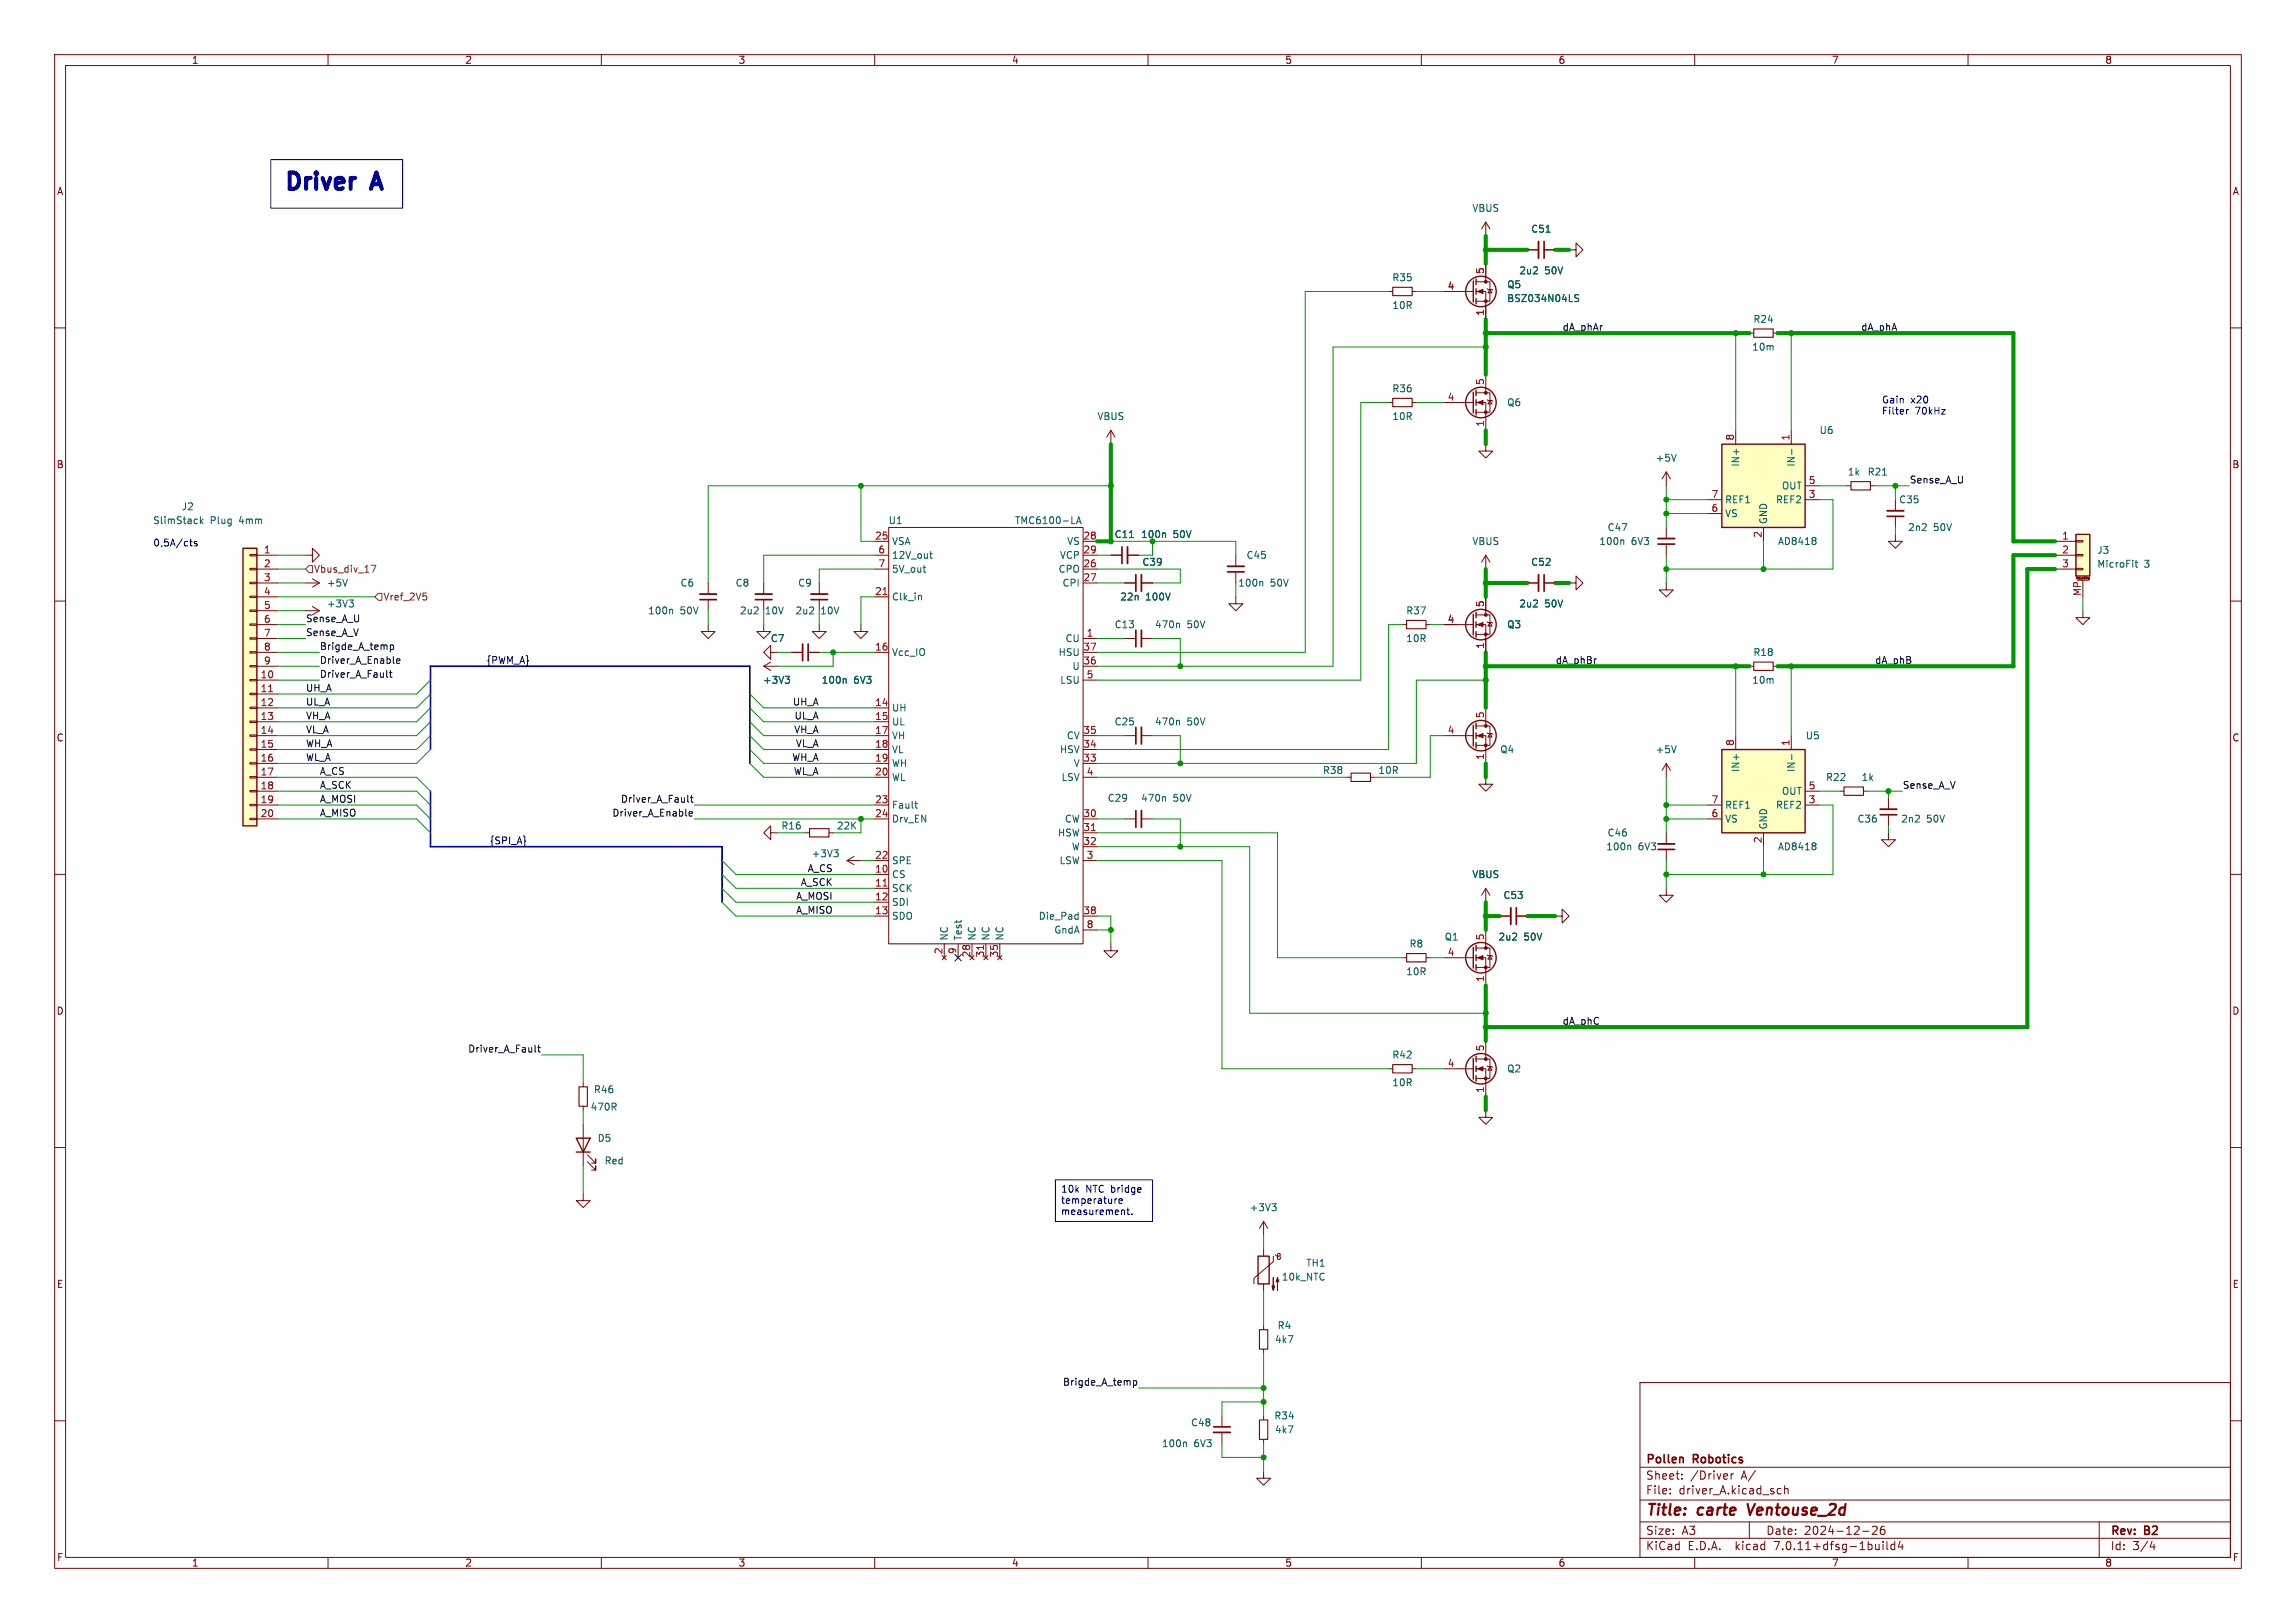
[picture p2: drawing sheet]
<svg xmlns="http://www.w3.org/2000/svg" width="420mm" height="297mm" viewBox="0 0 420 297" stroke-linecap="round" stroke-linejoin="round" font-family="sans-serif">
<defs><g id="words">
<g font-size="4.2" fill="#0000c2">
<text x="51.8" y="36.7">Driver</text>
<text x="68.7" y="36.7">A</text>
</g>
<g font-size="2.8" fill="#840000">
<text x="301" y="277.9">Title:</text>
<text x="310.6" y="277.9">carte</text>
<text x="320.6" y="277.9">Ventouse_2d</text>
</g>
<g font-size="2.1" fill="#840000">
<text x="301" y="268.2">Pollen</text>
<text x="309.8" y="268.2">Robotics</text>
<text x="301" y="273.7">File:</text>
<text x="301" y="271">Sheet:</text>
<text x="307.1" y="273.7">driver_A.kicad_sch</text>
<text x="309.2" y="271">/Driver</text>
<text x="318.6" y="271">A/</text>
<text x="301" y="281.1">Size:</text>
<text x="307.6" y="281.1">A3</text>
<text x="323" y="281.1">Date:</text>
<text x="330" y="281.1">2024-12-26</text>
<text x="386" y="281.3">Rev:</text>
<text x="392.4" y="281.3">B2</text>
<text x="301" y="283.9">KiCad</text>
<text x="308.7" y="283.9">E.D.A.</text>
<text x="317.6" y="283.9">kicad</text>
<text x="324.8" y="283.9">7.0.11+dfsg-1build4</text>
<text x="386" y="283.9">Id:</text>
<text x="390.1" y="283.9">3/4</text>
</g>
<g font-size="1.8" fill="#840000">
<text x="35" y="11.9">1</text>
<text x="85" y="11.9">2</text>
<text x="135" y="11.9">3</text>
<text x="185" y="11.9">4</text>
<text x="235" y="11.9">5</text>
<text x="285" y="11.9">6</text>
<text x="335" y="11.9">7</text>
<text x="385" y="11.9">8</text>
<text x="10.3" y="35.9">A</text>
<text x="408.3" y="35.9">A</text>
<text x="10.3" y="85.9">B</text>
<text x="408.2" y="85.9">B</text>
<text x="10.3" y="135.9">C</text>
<text x="408.2" y="135.9">C</text>
<text x="10.3" y="185.9">D</text>
<text x="408.2" y="185.9">D</text>
<text x="10.3" y="235.9">E</text>
<text x="408.3" y="235.9">E</text>
<text x="10.3" y="285.9">F</text>
<text x="35" y="286.9">1</text>
<text x="85" y="286.9">2</text>
<text x="135" y="286.9">3</text>
<text x="185" y="286.9">4</text>
<text x="235" y="286.9">5</text>
<text x="285" y="286.9">6</text>
<text x="335" y="286.9">7</text>
<text x="385" y="286.9">8</text>
<text x="408.3" y="285.9">F</text>
</g>
<g font-size="1.8" fill="#006464">
<text x="269.2" y="39">VBUS</text>
<text x="280" y="42.8">C51</text>
<text x="254.6" y="51.7">R35</text>
<text x="275.6" y="52.9">Q5</text>
<text x="277.8" y="50.4">2u2</text>
<text x="282.6" y="50.4">50V</text>
<text x="254.6" y="56.7">10R</text>
<text x="275.6" y="55.5">BSZ034N04LS</text>
<text x="320.6" y="59.3">R24</text>
<text x="320.4" y="64.4">10m</text>
<text x="254.6" y="72">R36</text>
<text x="200.6" y="77.1">VBUS</text>
<text x="254.6" y="77.1">10R</text>
<text x="275.6" y="74.5">Q6</text>
<text x="332.8" y="79.6">U6</text>
<text x="302.8" y="84.7">+5V</text>
<text x="318.4" y="85.5" transform="rotate(-90 318.4 85.5)">IN+</text>
<text x="325.9" y="89.8">OUT</text>
<text x="328.5" y="85.5" transform="rotate(-90 328.5 85.5)">IN-</text>
<text x="337.9" y="87.2">1k</text>
<text x="341.5" y="87.2">R21</text>
<text x="33.2" y="93.6">J2</text>
<text x="315.5" y="94.8">VS</text>
<text x="315.5" y="92.3">REF1</text>
<text x="324.8" y="92.3">REF2</text>
<text x="347.3" y="92.3">C35</text>
<text x="27.9" y="96.1">SlimStack</text>
<text x="38.5" y="96.1">Plug</text>
<text x="43.9" y="96.1">4mm</text>
<text x="162.5" y="96.1">U1</text>
<text x="163.1" y="99.9">VSA</text>
<text x="185.6" y="96.1">TMC6100-LA</text>
<text x="195.1" y="99.9">VS</text>
<text x="203.8" y="98.7">C11</text>
<text x="208.6" y="98.7">100n</text>
<text x="214.6" y="98.7">50V</text>
<text x="269.2" y="99.9">VBUS</text>
<text x="292.5" y="99.9">100n</text>
<text x="294" y="97.4">C47</text>
<text x="298.4" y="99.9">6V3</text>
<text x="323.4" y="96" transform="rotate(-90 323.4 96)">GND</text>
<text x="325.1" y="99.9">AD8418</text>
<text x="348.9" y="97.4">2n2</text>
<text x="353.7" y="97.4">50V</text>
<text x="383.6" y="101.5">J3</text>
<text x="59.7" y="107.5">+5V</text>
<text x="124.4" y="107.5">C6</text>
<text x="134.5" y="107.5">C8</text>
<text x="145.9" y="107.5">C9</text>
<text x="163.1" y="102.5">12V_out</text>
<text x="163.1" y="105">5V_out</text>
<text x="193.5" y="105">CPO</text>
<text x="193.8" y="102.5">VCP</text>
<text x="194.3" y="107.5">CPI</text>
<text x="208.9" y="103.7">C39</text>
<text x="226.4" y="107.5">100n</text>
<text x="227.9" y="102.5">C45</text>
<text x="232.4" y="107.5">50V</text>
<text x="280" y="103.7">C52</text>
<text x="383.6" y="104.1">MicroFit</text>
<text x="392.2" y="104.1">3</text>
<text x="59.7" y="111.4">+3V3</text>
<text x="118.5" y="112.6">100n</text>
<text x="124.4" y="112.6">50V</text>
<text x="135.3" y="112.6">2u2</text>
<text x="140" y="112.6">10V</text>
<text x="145.4" y="112.6">2u2</text>
<text x="150.2" y="112.6">10V</text>
<text x="163.1" y="110.1">Clk_in</text>
<text x="204.8" y="110.1">22n</text>
<text x="209.6" y="110.1">100V</text>
<text x="257.1" y="112.6">R37</text>
<text x="277.8" y="111.4">2u2</text>
<text x="282.6" y="111.4">50V</text>
<text x="140.9" y="117.7">C7</text>
<text x="194.8" y="117.7">CU</text>
<text x="203.8" y="115.2">C13</text>
<text x="211.2" y="115.2">470n</text>
<text x="217.1" y="115.2">50V</text>
<text x="257.1" y="117.7">10R</text>
<text x="275.6" y="115.2">Q3</text>
<text x="139.5" y="125.3">+3V3</text>
<text x="150.2" y="125.3">100n</text>
<text x="156.2" y="125.3">6V3</text>
<text x="163.1" y="120.2">Vcc_IO</text>
<text x="193.5" y="120.2">HSU</text>
<text x="193.8" y="125.3">LSU</text>
<text x="196.1" y="122.8">U</text>
<text x="320.4" y="125.3">10m</text>
<text x="320.6" y="120.2">R18</text>
<text x="163.1" y="130.4">UH</text>
<text x="163.1" y="132.9">UL</text>
<text x="163.1" y="135.5">VH</text>
<text x="195.1" y="135.5">CV</text>
<text x="203.8" y="132.9">C25</text>
<text x="211.2" y="132.9">470n</text>
<text x="217.1" y="132.9">50V</text>
<text x="330.2" y="135.5">U5</text>
<text x="163.1" y="138">VL</text>
<text x="163.1" y="140.6">WH</text>
<text x="163.1" y="143.1">WL</text>
<text x="193.8" y="138">HSV</text>
<text x="194.1" y="143.1">LSV</text>
<text x="196.3" y="140.6">V</text>
<text x="241.9" y="141.8">R38</text>
<text x="252.1" y="141.8">10R</text>
<text x="274.3" y="138">Q4</text>
<text x="302.8" y="138">+5V</text>
<text x="318.4" y="141.4" transform="rotate(-90 318.4 141.4)">IN+</text>
<text x="328.5" y="141.4" transform="rotate(-90 328.5 141.4)">IN-</text>
<text x="333.9" y="143.1">R22</text>
<text x="340.4" y="143.1">1k</text>
<text x="163.1" y="148.2">Fault</text>
<text x="202.5" y="146.9">C29</text>
<text x="208.6" y="146.9">470n</text>
<text x="214.6" y="146.9">50V</text>
<text x="315.5" y="148.2">REF1</text>
<text x="324.8" y="148.2">REF2</text>
<text x="325.9" y="145.6">OUT</text>
<text x="142.8" y="152">R16</text>
<text x="153" y="152">22K</text>
<text x="163.1" y="150.7">Drv_EN</text>
<text x="193.4" y="153.3">HSW</text>
<text x="194.7" y="150.7">CW</text>
<text x="196" y="155.8">W</text>
<text x="293.7" y="155.8">100n</text>
<text x="294" y="153.3">C46</text>
<text x="299.7" y="155.8">6V3</text>
<text x="315.5" y="150.7">VS</text>
<text x="323.4" y="151.9" transform="rotate(-90 323.4 151.9)">GND</text>
<text x="325.1" y="155.8">AD8418</text>
<text x="339.7" y="150.7">C36</text>
<text x="347.7" y="150.7">2n2</text>
<text x="352.4" y="150.7">50V</text>
<text x="148.4" y="157.1">+3V3</text>
<text x="163.1" y="160.9">CS</text>
<text x="163.1" y="158.3">SPE</text>
<text x="193.7" y="158.3">LSW</text>
<text x="269.2" y="160.9">VBUS</text>
<text x="163.1" y="163.4">SCK</text>
<text x="163.1" y="166">SDI</text>
<text x="274.9" y="164.7">C53</text>
<text x="163.1" y="168.5">SDO</text>
<text x="173.6" y="172.2" transform="rotate(-90 173.6 172.2)">NC</text>
<text x="176.1" y="172.2" transform="rotate(-90 176.1 172.2)">Test</text>
<text x="178.7" y="172.2" transform="rotate(-90 178.7 172.2)">NC</text>
<text x="181.2" y="172.2" transform="rotate(-90 181.2 172.2)">NC</text>
<text x="183.7" y="172.2" transform="rotate(-90 183.7 172.2)">NC</text>
<text x="189.9" y="168.5">Die_Pad</text>
<text x="192.8" y="171">GndA</text>
<text x="257.7" y="173.6">R8</text>
<text x="264.2" y="172.3">Q1</text>
<text x="274" y="172.3">2u2</text>
<text x="278.7" y="172.3">50V</text>
<text x="257.1" y="178.7">10R</text>
<text x="254.6" y="193.9">R42</text>
<text x="275.6" y="196.4">Q2</text>
<text x="107.9" y="203.4">470R</text>
<text x="108.5" y="200.3">R46</text>
<text x="254.6" y="199">10R</text>
<text x="109.2" y="209.1">D5</text>
<text x="110.5" y="213.3">Red</text>
<text x="228.5" y="221.8">+3V3</text>
<text x="238.8" y="232">TH1</text>
<text x="234.4" y="234.5">10k_NTC</text>
<text x="233.1" y="246">4k7</text>
<text x="233.6" y="243.4">R4</text>
<text x="217.8" y="261.2">C48</text>
<text x="233" y="259.9">R34</text>
<text x="233.1" y="262.5">4k7</text>
<text x="212.4" y="265">100n</text>
<text x="218.4" y="265">6V3</text>
</g>
<g font-size="1.8" fill="#a90000">
<text x="264.7" y="53.1">4</text>
<text x="271.5" y="50.2" transform="rotate(-90 271.5 50.2)">5</text>
<text x="271.5" y="57.9" transform="rotate(-90 271.5 57.9)">1</text>
<text x="271.5" y="70.6" transform="rotate(-90 271.5 70.6)">5</text>
<text x="264.7" y="73.4">4</text>
<text x="271.5" y="78.2" transform="rotate(-90 271.5 78.2)">1</text>
<text x="317.2" y="80.7" transform="rotate(-90 317.2 80.7)">8</text>
<text x="327.4" y="80.7" transform="rotate(-90 327.4 80.7)">1</text>
<text x="330.8" y="88.6">5</text>
<text x="313" y="93.7">6</text>
<text x="313" y="91.2">7</text>
<text x="330.8" y="91.2">3</text>
<text x="48.2" y="101.3">1</text>
<text x="160" y="98.8">25</text>
<text x="160.6" y="101.3">6</text>
<text x="198.1" y="98.8">28</text>
<text x="198.1" y="101.3">29</text>
<text x="322.3" y="98.5" transform="rotate(-90 322.3 98.5)">2</text>
<text x="377.1" y="98.8">1</text>
<text x="377.1" y="101.3">2</text>
<text x="48.2" y="103.9">2</text>
<text x="48.2" y="106.4">3</text>
<text x="160.6" y="103.9">7</text>
<text x="198.1" y="103.9">26</text>
<text x="198.1" y="106.4">27</text>
<text x="377.1" y="103.9">3</text>
<text x="48.2" y="109">4</text>
<text x="48.2" y="111.5">5</text>
<text x="160" y="109">21</text>
<text x="271.5" y="111.2" transform="rotate(-90 271.5 111.2)">5</text>
<text x="380.7" y="109.2" transform="rotate(-90 380.7 109.2)">MP</text>
<text x="48.2" y="114">6</text>
<text x="48.2" y="116.6">7</text>
<text x="48.2" y="119.1">8</text>
<text x="160" y="119.1">16</text>
<text x="198.1" y="119.1">37</text>
<text x="198.7" y="116.6">1</text>
<text x="264.7" y="114">4</text>
<text x="271.5" y="118.8" transform="rotate(-90 271.5 118.8)">1</text>
<text x="47.6" y="124.2">10</text>
<text x="48.2" y="121.7">9</text>
<text x="198.1" y="121.7">36</text>
<text x="198.7" y="124.2">5</text>
<text x="47.6" y="126.7">11</text>
<text x="47.6" y="129.3">12</text>
<text x="47.6" y="131.8">13</text>
<text x="160" y="129.3">14</text>
<text x="160" y="131.8">15</text>
<text x="271.5" y="131.5" transform="rotate(-90 271.5 131.5)">5</text>
<text x="47.6" y="134.4">14</text>
<text x="47.6" y="136.9">15</text>
<text x="160" y="134.4">17</text>
<text x="160" y="136.9">18</text>
<text x="198.1" y="136.9">34</text>
<text x="198.1" y="134.4">35</text>
<text x="264.7" y="134.4">4</text>
<text x="317.2" y="136.6" transform="rotate(-90 317.2 136.6)">8</text>
<text x="327.4" y="136.6" transform="rotate(-90 327.4 136.6)">1</text>
<text x="47.6" y="139.4">16</text>
<text x="47.6" y="142">17</text>
<text x="160" y="139.4">19</text>
<text x="160" y="142">20</text>
<text x="198.1" y="139.4">33</text>
<text x="198.7" y="142">4</text>
<text x="271.5" y="139.1" transform="rotate(-90 271.5 139.1)">1</text>
<text x="47.6" y="144.5">18</text>
<text x="47.6" y="147.1">19</text>
<text x="47.6" y="149.6">20</text>
<text x="160" y="147.1">23</text>
<text x="160" y="149.6">24</text>
<text x="198.1" y="149.6">30</text>
<text x="313" y="149.6">6</text>
<text x="313" y="147.1">7</text>
<text x="330.8" y="147.1">3</text>
<text x="330.8" y="144.5">5</text>
<text x="198.1" y="152.1">31</text>
<text x="198.1" y="154.7">32</text>
<text x="322.3" y="154.4" transform="rotate(-90 322.3 154.4)">2</text>
<text x="160" y="159.8">10</text>
<text x="160" y="157.2">22</text>
<text x="198.7" y="157.2">3</text>
<text x="160" y="162.3">11</text>
<text x="160" y="164.8">12</text>
<text x="160" y="167.4">13</text>
<text x="198.1" y="167.4">38</text>
<text x="198.7" y="169.9">8</text>
<text x="271.5" y="172.2" transform="rotate(-90 271.5 172.2)">5</text>
<text x="172.5" y="174.7" transform="rotate(-90 172.5 174.7)">2</text>
<text x="175" y="174.7" transform="rotate(-90 175 174.7)">9</text>
<text x="177.5" y="175.3" transform="rotate(-90 177.5 175.3)">28</text>
<text x="180.1" y="175.3" transform="rotate(-90 180.1 175.3)">31</text>
<text x="182.6" y="175.3" transform="rotate(-90 182.6 175.3)">35</text>
<text x="264.7" y="175">4</text>
<text x="271.5" y="179.8" transform="rotate(-90 271.5 179.8)">1</text>
<text x="264.7" y="195.3">4</text>
<text x="271.5" y="192.5" transform="rotate(-90 271.5 192.5)">5</text>
<text x="271.5" y="200.1" transform="rotate(-90 271.5 200.1)">1</text>
</g>
<g font-size="1.8" fill="#0f0f0f">
<text x="285.8" y="60.6">dA_phAr</text>
<text x="340.4" y="60.6">dA_phA</text>
<text x="349.2" y="88.6">Sense_A_U</text>
<text x="55.9" y="114">Sense_A_U</text>
<text x="55.9" y="116.5">Sense_A_V</text>
<text x="58.4" y="119">Brigde_A_temp</text>
<text x="58.4" y="121.6">Driver_A_Enable</text>
<text x="58.4" y="124.1">Driver_A_Fault</text>
<text x="284.5" y="121.6">dA_phBr</text>
<text x="342.9" y="121.6">dA_phB</text>
<text x="55.9" y="129.2">UL_A</text>
<text x="55.9" y="126.7">UH_A</text>
<text x="55.9" y="131.7">VH_A</text>
<text x="144.9" y="129.2">UH_A</text>
<text x="145.2" y="131.7">UL_A</text>
<text x="55.9" y="136.8">WH_A</text>
<text x="55.9" y="134.3">VL_A</text>
<text x="145.2" y="134.3">VH_A</text>
<text x="145.5" y="136.8">VL_A</text>
<text x="55.9" y="139.4">WL_A</text>
<text x="58.4" y="141.9">A_CS</text>
<text x="144.8" y="139.4">WH_A</text>
<text x="145.1" y="141.9">WL_A</text>
<text x="58.4" y="147">A_MOSI</text>
<text x="58.4" y="144.4">A_SCK</text>
<text x="58.4" y="149.5">A_MISO</text>
<text x="111.9" y="149.5">Driver_A_Enable</text>
<text x="113.5" y="147">Driver_A_Fault</text>
<text x="348" y="144.4">Sense_A_V</text>
<text x="147.7" y="159.7">A_CS</text>
<text x="145.5" y="167.3">A_MISO</text>
<text x="145.5" y="164.8">A_MOSI</text>
<text x="146.4" y="162.2">A_SCK</text>
<text x="285.8" y="187.6">dA_phC</text>
<text x="85.6" y="192.7">Driver_A_Fault</text>
<text x="194.3" y="253.7">Brigde_A_temp</text>
</g>
<g font-size="1.8" fill="#0000c2">
<text x="344.2" y="73.9">Gain</text>
<text x="344.2" y="76">Filter</text>
<text x="349.5" y="73.9">x20</text>
<text x="350.3" y="76">70kHz</text>
<text x="27.9" y="100.1">0,5A/cts</text>
<text x="194" y="218.6">10k</text>
<text x="194" y="220.6">temperature</text>
<text x="198.6" y="218.6">NTC bridge</text>
<text x="194" y="222.7">measurement.</text>
</g>
<g font-size="1.8" fill="#725600">
<text x="57.3" y="105">Vbus_div_17</text>
<text x="70" y="110.1">Vref_2V5</text>
</g>
<g font-size="1.8" fill="#000084">
<text x="88.9" y="121.6">{PWM_A}</text>
<text x="89.5" y="154.6">{SPI_A}</text>
</g>
<text font-size=".5" fill="#840000" x="379.5" y="106.2">Mounting</text>
</g></defs>
<g fill="none" stroke="#840000" stroke-width=".18">
<path d="M10 10h400v277h-400zM12 12h396v273h-396zM60 10v2M110 10v2M160 10v2M210 10v2M260 10v2M310 10v2M360 10v2M10 60h2M254 53.3h.8M258.3 53.3h.8"/>
<path d="M264.2 53.3h5.3M270 53.3h1.8v5.1M270 51.6h2.5v3.5h-2.5M271.8 40.6v2.6M271.8 48.3v3.3M271.8 40.6l-.8 1.3M271.8 40.6l.7 1.3M272 52.8l.2 .2h.7l.1 .1M272.5 53l.4 .6h-.7zM279.4 45.7h2M282.4 45.7h2.1M287 45.7h1.3v-1.2l1.3 1.2-1.3 1.3v-1.3"/>
<path d="M408 60h2M203.2 78.7l-.8 1.3M203.2 78.7v2.6M203.2 78.7l.8 1.3M254 73.7h.8M258.3 73.7h.8M264.2 73.7h5.3M270 73.7h1.8v5M270 71.9h2.5v3.5h-2.5M271.8 68.6v3.3M272 73.2l.2 .1h.7l.1 .1M272.5 73.3l.4 .6h-.7z"/>
<path d="M317.5 78.7v2.6M320 61h.8M324.4 61h.7M327.7 78.7v2.6M160 99.1h2.6M162.6 96.5h35.5v76.2h-35.5zM198.1 99.1h2.6M271.8 81.3v1.3h1.2l-1.2 1.2-1.3-1.2h1.3M304.8 86.4v2.5M304.8 96.5v2.1M304.8 99.6v2M304.8 86.4l-.8 1.2"/>
<path d="M304.8 86.4l.8 1.2M312.4 91.4h2.6M312.4 94h2.6M322.6 96.5v2.6M330.2 88.9h2.5M330.2 91.4h2.5M337.8 88.9h.8M342.1 88.9h.8M346.7 97.8v1.3h1.3l-1.3 1.2-1.3-1.2h1.3M346.7 91.4v2.1M346.7 94.5v2M375.9 99.1h3.8"/>
<path d="M379.7 98.9h1.3v.3h-1.3zM10 110h2M45.7 119.3h1.3v.2h-1.3zM45.7 116.7h1.3v.3h-1.3zM45.7 114.2h1.3v.2h-1.3zM45.7 111.6h1.3v.3h-1.3zM45.7 109.1h1.3v.2h-1.3zM45.7 106.6h1.3v.2h-1.3zM45.7 104h1.3v.3h-1.3zM45.7 101.5h1.3v.2h-1.3zM47 116.8h3.8M47 106.7h3.8"/>
<path d="M47 101.6h3.8M47 104.1h3.8M47 119.4h3.8M47 109.2h3.8M47 111.8h3.8M47 114.3h3.8M55.9 101.6h1.2v1.3l1.3-1.3-1.3-1.3v1.3M55.9 106.7h2.5M55.9 111.8h2.5M57.1 111l1.3 .8M57.1 105.9l1.3 .8M58.4 111.8l-1.3 .7"/>
<path d="M58.4 106.7l-1.3 .7M129.5 114.3v1.3h1.3l-1.3 1.2-1.2-1.2h1.2M129.5 106.7v2M129.5 109.7v2.1M139.7 114.3v1.3h1.3l-1.3 1.2-1.3-1.2h1.3M139.7 106.7v2M139.7 109.7v2.1M141 119.4v-1.3l-1.3 1.3 1.3 1.3v-1.3h1.2M144.8 119.4h2M147.8 119.4h2.1M149.9 114.3v1.3h1.2l-1.2 1.2-1.3-1.2h1.3M149.9 106.7v2"/>
<path d="M149.9 109.7v2.1M157.5 114.3v1.3h1.2l-1.2 1.2-1.3-1.2h1.3M160 101.6h2.6M160 104.1h2.6M160 119.4h2.6M160 109.2h2.6M198.1 116.8h2.6M198.1 106.7h2.6M198.1 101.6h2.6M198.1 104.1h2.6M198.1 119.4h2.6M203.2 101.6h2"/>
<path d="M205.7 116.8h2.1M205.7 106.7h2.1M206.2 101.6h2.1M208.8 116.8h2M208.8 106.7h2M226.1 109.2v1.3h1.2l-1.2 1.3-1.3-1.3h1.3M226.1 101.6v2M226.1 104.6v2.1M256.5 114.3h.8M260.9 114.3h.7M264.2 114.3h5.3M270 114.3h1.8v5.1"/>
<path d="M270 112.5h2.5v3.6h-2.5M271.8 101.6l-.8 1.3M271.8 101.6v2.5M271.8 109.2v3.3M271.8 101.6l.7 1.3M272 113.8l.2 .1h.7l.1 .1M272.5 113.9l.4 .7h-.7zM279.4 106.7h2M282.4 106.7h2.1M287 106.7h1.3v-1.3l1.3 1.3-1.3 1.3v-1.3M304.8 106.7v1.3h1.3l-1.3 1.2-1.3-1.2h1.3M375.9 101.6h3.8"/>
<path d="M375.9 104.1h3.8M379.7 104h1.3v.3h-1.3zM379.7 101.5h1.3v.2h-1.3zM379.8 106v-.4l.1 .3 .2-.3v.4M380 106.2h2M381 111.8v1.2h1.3l-1.3 1.3-1.3-1.3h1.3M381 106.2v3M381.3 105.6v.3M381.5 105.6h.1M382 106.1h.2M382 105.7l.2 .3M382 105.7h.1"/>
<path d="M382.2 105.7h-.2M382.2 105.7h.1M382.2 106.1h.1M382.2 105.7v.4M382.2 105.9v.1M408 110h2M45.7 139.6h1.3v.2h-1.3zM45.7 137h1.3v.3h-1.3zM45.7 134.5h1.3v.2h-1.3zM45.7 132h1.3v.2h-1.3zM45.7 129.4h1.3v.3h-1.3zM45.7 126.9h1.3v.2h-1.3z"/>
<path d="M45.7 124.3h1.3v.3h-1.3zM45.7 121.8h1.3v.2h-1.3zM47 129.5h3.8M47 132.1h3.8M47 134.6h3.8M47 137.2h3.8M47 139.7h3.8M47 121.9h3.8M47 124.5h3.8M47 127h3.8M139.7 121.9h2.5M139.7 121.9l1.3 .8"/>
<path d="M141 121.2l-1.3 .7M160 129.5h2.6M160 132.1h2.6M160 134.6h2.6M160 137.2h2.6M160 139.7h2.6M198.1 134.6h2.6M198.1 137.2h2.6M198.1 139.7h2.6M198.1 121.9h2.6M198.1 124.5h2.6M205.7 134.6h2.1"/>
<path d="M208.8 134.6h2M264.2 134.6h5.3M270 134.6h1.8v5.1M270 132.8h2.5v3.6h-2.5M271.8 129.5v3.3M272 134.1l.2 .1h.7l.1 .2M272.5 134.2l.4 .7h-.7zM304.8 139.7v2.5M304.8 139.7l-.8 1.3M304.8 139.7l.8 1.3M317.5 134.6v2.6M320 121.9h.8"/>
<path d="M324.4 121.9h.7M327.7 134.6v2.6M10 160h2M45.7 149.7h1.3v.3h-1.3zM45.7 147.2h1.3v.2h-1.3zM45.7 144.7h1.3v.2h-1.3zM45.7 142.1h1.3v.3h-1.3zM47 142.2h3.8M47 147.3h3.8M47 149.9h3.8M47 144.8h3.8M141 152.4v-1.3l-1.3 1.3 1.3 1.3v-1.3h1.2"/>
<path d="M147.3 152.4h.8M151.6 152.4h.8M154.9 157.5h2.6M154.9 157.5l1.3 .7M156.2 156.7l-1.3 .8M160 142.2h2.6M160 157.5h2.6M160 147.3h2.6M160 149.9h2.6M198.1 152.4h2.6M198.1 142.2h2.6M198.1 157.5h2.6"/>
<path d="M198.1 149.9h2.6M198.1 154.9h2.6M205.7 149.9h2.1M208.8 149.9h2M246.4 142.2h.7M250.7 142.2h.8M271.8 142.2v1.3h1.2l-1.2 1.3-1.3-1.3h1.3M304.8 152.4v2M304.8 155.4v2.1M312.4 147.3h2.6M312.4 149.9h2.6M322.6 152.4v2.5"/>
<path d="M330.2 147.3h2.5M330.2 144.8h2.5M336.5 144.8h.8M340.9 144.8h.7M345.4 152.4v1.3h1.3l-1.3 1.2-1.2-1.2h1.2M345.4 146.1v2M345.4 149.1v2M408 160h2M160 160h2.6M160 162.6h2.6M160 165.1h2.6M160 167.6h2.6"/>
<path d="M172.3 174.9l.8 .7M172.7 172.7v2.6M173.1 174.9l-.8 .7M175.3 172.7v2.6M177.8 172.7v2.6M180.3 172.7v2.6M182.9 172.7v2.6M198.1 167.6h2.6M198.1 170.2h2.6M203.2 172.7v1.3h1.3l-1.3 1.3-1.3-1.3h1.3M256.5 175.3h.8M260.9 175.3h.7"/>
<path d="M264.2 175.3h5.3M270 175.3h1.8v5M270 173.5h2.5v3.5h-2.5M271.8 162.6v2.5M271.8 170.2v3.3M271.8 162.6l-.8 1.2M271.8 162.6l.7 1.2M272 174.8l.2 .1h.7l.1 .1M272.5 174.9l.4 .6h-.7zM274.3 167.6h2.1M277.4 167.6h2M284.5 167.6h1.2v-1.2l1.3 1.2-1.3 1.3v-1.3"/>
<path d="M304.8 162.6v1.2h1.3l-1.3 1.3-1.3-1.3h1.3M106.7 198.1v.8M254 195.6h.8M258.3 195.6h.8M264.2 195.6h5.3M270 195.6h1.8v5.1M270 193.8h2.5v3.6h-2.5M271.8 190.5v3.3M272 195.1l.2 .1h.7l.1 .1M272.5 195.2l.4 .6h-.7zM10 210h2M106.7 218.4v1.3h1.2l-1.2 1.3-1.3-1.3h1.3"/>
<path d="M106.7 202.4v.8M106.7 205.7v7.7M107.4 212.6l1.6 1.5v-.7v.7h-.8M107.4 211.3l1.6 1.6v-.8v.8h-.8M271.8 203.2v1.3h1.2l-1.2 1.2-1.3-1.2h1.3M408 210h2M231.1 223.5l-.7 1.3M231.1 223.5v2.6M231.1 228.6v1.3M231.1 234.9v1.3M231.1 223.5l.8 1.3M232.9 229.9v1l-3.5 3v1"/>
<path d="M233.3 229.6l.3 .2 .3 .1 .2-.1 .1-.3-.3-.1-.2 .1v.8l.2 .2 .2-.1 .2-.4M10 260h2M223.5 259.1v2M231.1 242.6v.7M231.1 246.9v.7M231.1 259.1v.7M300 253h108v32h-108zM408 260h2M223.5 262.1v2.1M231.1 269.2v1.3h1.3l-1.3 1.3-1.2-1.3h1.2M231.1 263.4v.8M300 278.5h108"/>
<path d="M300 274.5h108M300 268.5h108M305.5 273.2v.2M305.5 272.5v.1M307.7 270.5v.2M307.7 269.8v.1M316.7 269.7v1M317.1 269.7l-.3 .1-.1 .2M320 278.5v3M325.2 273.3h.6M325.2 272.5h.6M326.4 272.5l.3-.1 .3 .1 .1 .9"/>
<path d="M326.4 271.9v1.5M342.5 279.4l.6-.1 .2 .1 .1 .3-1 1.1h1M344.7 279.3a.59 .59 0 0 0-.8 .6v.6l.2 .2 .4 .1 .2-.2 .1-.5-.1-.2h-.5l-.3 .2M384 278.5v6.5M60 285v2M110 285v2M160 285v2M210 285v2M260 285v2M300 281.5h108M310 285v2M340.7 280.2h1.2"/>
<path d="M344.4 282.1v.1M344.4 282.6v1M345.2 282.1v1.3l.2 .2M346.6 282.1v1.5M346.6 282.7l-.4-.1-.3 .3v.4l.1 .2h.6M347.6 282l-.4 1.1h1M347.9 282.6v1M360 285v2M393.7 282l-.4 1.1h.9M394 282.6v1"/>
</g>
<path d="M319.7 275.2l.4 2" fill="none" stroke="#840000" stroke-width=".4"/>
<g fill="none" stroke="#840000" stroke-width=".3">
<path d="M282.4 44.2v3M303.3 99.6h3M345.2 94.5h3M128 109.7h3.1M138.2 109.7h3M147.8 117.9v3M148.3 109.7h3.1M205.2 100.1v3M207.8 105.2v3M207.8 115.3v3.1M224.5 104.6h3.1M282.4 105.2v3"/>
<path d="M207.8 133.1v3M207.8 148.3v3.1M303.3 155.4h3M343.9 149.1h3.1M277.4 166.1v3.1M222 261.1h3M307.8 266.8l.1 .9"/>
</g>
<g fill="none" stroke="#840000" stroke-width=".33">
<path d="M281.4 44.2v3M303.3 98.6h3M345.2 93.5h3M128 108.7h3.1M138.2 108.7h3M146.8 117.9v3M148.3 108.7h3.1M206.2 100.1v3M208.8 105.2v3M208.8 115.3v3.1M224.5 103.6h3.1M281.4 105.2v3"/>
<path d="M208.8 133.1v3M208.8 148.3v3.1M303.3 154.4h3M343.9 148.1h3.1M276.4 166.1v3.1M222 262.1h3"/>
</g>
<g fill="none" stroke="#006464" stroke-width=".18">
<path d="M282.8 42.5h.7M288.8 54l-.5-.1-.2 .1v.4l.5 .2 .2 .3-.3 .3-.5-.1M36.7 94.6v1.2M36.8 95.3l.3 .5M37.1 95l-.4 .5M196.9 95.8l.4-1.2 .5 1.2M197 95.5h.6M206.6 98.4h.7M213 97.5l.2 .2v.7M296.8 98.8l.2 .2v.6M306.6 83.1l-.4 1.3M327.8 82.2v1"/>
<path d="M332.1 98.4l.1 .2-.1 .3M332.1 99l.1 .2-.1 .4M344.4 86.9h.7M63.6 106l-.5 1.3M63.9 109.8h.7l-.4 .5M64.4 110.3l.2 .2v.3l-.2 .3M122.9 111.5l.1 .2v.6M168.4 109l.2 .1v.7M168.9 103.9h.4M169.2 104.7h.1M170.1 101.3h.4M170.2 100.9v1.1l.3 .2"/>
<path d="M215.6 114l.1 .2v.7M230.8 106.4l.2 .2v.7M390.5 103h.5M390.7 102.5v1.1l.3 .2M143.6 123.8h.8l-.4 .5M144.2 124.3l.2 .2v.3l-.2 .2M154.6 124.2l.2 .2v.6M215.6 131.8l.1 .2v.7M306.6 136.5l-.4 1.2M327.8 138.1v.9M152.5 155.5h.8l-.4 .5M153.1 156l.2 .2v.3l-.2 .3"/>
<path d="M167.3 147.1h.5M167.5 147.7l.3 .2M213 145.8l.2 .2v.6M298.1 154.7l.2 .2v.6M332.1 154.3l.1 .2-.1 .2M332.1 154.9l.1 .1-.1 .5M232.7 220.3h.7l-.4 .5M233.2 220.8l.2 .2v.3l-.2 .3M216.8 263.9l.2 .2v.6"/>
</g>
<g fill="none" stroke="#840000" stroke-width=".25">
<path d="M269.5 51.4v3.8M270 51.1v1M270 52.8v1M270 54.6v1M269.5 71.8v3.8M270 71.4v1M270 73.2v1M270 74.9v1M315 81.3h15.2v15.2h-15.2zM379.7 97.8h2.6v7.6h-2.6zM44.4 100.3h2.6v50.8h-2.6zM269.5 112.4v3.8"/>
<path d="M270 112v1M270 113.8v1M270 115.6v1M269.5 132.7v3.8M270 132.3v1.1M270 134.1v1M270 135.9v1M315 137.2h15.2v15.2h-15.2zM269.5 173.4v3.8M270 173v1M270 174.8v1M270 176.5v1"/>
<path d="M269.5 193.7v3.8M270 193.3v1M270 195.1v1M270 196.9v1M105.4 208.3h2.5l-1.2 2.5zM105.4 210.8h2.5M230.1 229.9h2.1v5h-2.1z"/>
<circle cx="270.9" cy="53.3" r="2.79"/>
<circle cx="270.9" cy="73.7" r="2.79"/>
<circle cx="270.9" cy="114.3" r="2.79"/>
<circle cx="270.9" cy="134.6" r="2.79"/>
<circle cx="270.9" cy="175.3" r="2.79"/>
<circle cx="270.9" cy="195.6" r="2.79"/>
</g>
<g fill="#840000" stroke="#840000" stroke-width=".18">
<path d="M270.3 73.7l1-.4v.7z"/>
<path d="M270.3 134.6l1-.4v.8z"/>
<path d="M270.3 175.3l1-.4v.7z"/>
<path d="M270.3 195.6l1-.4v.8z"/>
<path d="M233.7 233.8l.2 .8h-.5l.3-.8v2.3z"/>
<path d="M232.9 233.8v2.3l-.2-.8h.5l-.3 .8z"/>
<path d="M270.3 53.3l1-.3v.7z"/>
<path d="M270.3 114.3l1-.4v.8z"/>
<circle cx="271.8" cy="75.4" r=".25"/>
<circle cx="271.8" cy="71.9" r=".25"/>
<circle cx="271.8" cy="136.4" r=".25"/>
<circle cx="271.8" cy="132.8" r=".25"/>
<circle cx="271.8" cy="177" r=".25"/>
<circle cx="271.8" cy="173.5" r=".25"/>
<circle cx="271.8" cy="197.4" r=".25"/>
<circle cx="271.8" cy="193.8" r=".25"/>
<circle cx="271.8" cy="55.1" r=".25"/>
<circle cx="271.8" cy="51.6" r=".25"/>
<circle cx="271.8" cy="116.1" r=".25"/>
<circle cx="271.8" cy="112.5" r=".25"/>
</g>
<g fill="#ffffc2" stroke="#ffffc2" stroke-width=".18">
<path d="M379.7 97.8h2.6v7.6h-2.6z"/>
<path d="M315 81.3h15.2v15.2h-15.2z"/>
<path d="M315 137.2h15.2v15.2h-15.2z"/>
<path d="M44.4 100.3h2.6v50.8h-2.6z"/>
</g>
<g fill="none" stroke="#840000" stroke-width=".2">
<path d="M254.8 52.6h3.5v1.5h-3.5zM254.8 72.9h3.5v1.5h-3.5zM320.8 60.2h3.6v1.5h-3.6zM338.6 88.1h3.5v1.6h-3.5zM257.3 113.5h3.6v1.6h-3.6zM320.8 121.2h3.6v1.5h-3.6zM148.1 151.6h3.5v1.6h-3.5zM247.1 141.5h3.6v1.5h-3.6zM337.3 144h3.6v1.5h-3.6zM257.3 174.5h3.6v1.5h-3.6zM105.9 198.9h1.5v3.5h-1.5zM254.8 194.8h3.5v1.5h-3.5z"/>
<path d="M230.4 243.3h1.5v3.6h-1.5zM230.4 259.8h1.5v3.6h-1.5z"/>
</g>
<path d="M161.5 108.8h.8M49.1 126.6h.8M199.6 152h.8M161.5 162.1h.8M179.9 173v.7" fill="none" stroke="#a90000" stroke-width=".18"/>
<path d="M56.5 103.5h.6v1.3h-.6l-.6-.7zM67.9 103.4h.8l-.5 1.3M68.6 109.2l.6-.6h.6v1.3h-.6zM77.4 108.5h.6M77.9 109.1l.2 .2-.2 .4" fill="none" stroke="#725600" stroke-width=".18"/>
<g fill="none" stroke="#0f0f0f" stroke-width=".18">
<path d="M71.4 118v1.3M71.4 118.1l.4-.1 .2 .3-.1 .5h-.5M70.7 123.8l.2 .1M71.2 123.1h.5M71.4 122.7v1.1l.3 .1M72.6 121l.6-.1-.1-.3h-.4l-.1 .1v.6h.5M291.9 120.6h.1M125.8 146.6l.2 .2M126.1 148.9l.6-.1-.1-.2-.4-.1-.1 .2v.6h.5M126.3 146h.5M126.5 145.5v1.1l.3 .2M97.9 192.3l.2 .2"/>
<path d="M98.4 191.7h.4M98.5 191.3v1l.3 .2M207.3 252.6v1.3M207.3 252.7l.4-.1 .2 .3-.1 .5h-.5"/>
</g>
<path d="M49.5 29.2h24.2v8.9h-24.2zM348.7 74.9v.9M349.1 74.9l-.4 .3M34.7 99.1h.5M34.9 99.7l.3 .2M36 99.1h-.3l-.2 .2 .1 .1 .4 .2v.3h-.5M193 215.9h17.8v7.6h-17.8zM204.7 219.6v.6h.5M205.3 219.6v.1l-.6 .1M206.1 221.4h.5M206.3 221v1.1l.3 .2M207 222.1v.2" fill="none" stroke="#0000c2" stroke-width=".18"/>
<path d="M54.6 32.3l-.5-.6-1.1-.1v3M57.8 31.6l-.1 .1 .1 .1M57.8 31.6l.2 .1-.2 .1M57.8 31.6v.2M67.8 34.6l1-3 1 3" fill="none" stroke="#0000c2" stroke-width=".75"/>
<path d="M78.7 137.2v-15.3h58.5v17.8M78.7 144.8v10.1h53.4v10.2" fill="none" stroke="#000084" stroke-width=".3"/>
<g fill="none" stroke="#009600" stroke-width=".18">
<path d="M254 53.3h-15.2v66.1h-38.1M259.1 53.3h5.1M254 73.7h-5.1v50.8h-48.2M259.1 73.7h5.1M271.8 63.5h-28v58.4h-43.1M317.5 61v17.7M327.7 61v17.7M157.5 88.9v10.2h2.5M203.2 99.1h22.9v2.5M203.2 94v-5.1h-73.7v17.8M210.8 99.1v2.5h-2.5M304.8 88.9v7.6"/>
<path d="M304.8 91.4h7.6M304.8 94h7.6M322.6 99.1v5M332.7 91.4h2.6v12.7h-30.5M332.7 88.9h5.1M342.9 88.9h6.3M346.7 88.9v2.5M346.7 96.5v1.3M50.8 119.4h7.6M50.8 104.1h5.1M50.8 101.6h5.1M50.8 109.2h17.8"/>
<path d="M50.8 106.7h5.1M50.8 116.8h5.1M50.8 111.8h5.1M50.8 114.3h5.1M129.5 111.8v2.5M139.7 111.8v2.5M142.2 119.4h2.6M149.9 119.4h10.1M149.9 111.8v2.5M152.4 119.4v2.5h-10.2M160 104.1h-10.1v2.6M160 101.6h-20.3v5.1"/>
<path d="M160 109.2h-2.5v5.1M200.7 104.1h15.2v2.6h-5.1M200.7 101.6h2.5M200.7 106.7h5M200.7 116.8h5M210.8 116.8h5.1v5.1M226.1 106.7v2.5M256.5 114.3h-2.5v22.9h-53.3M261.6 114.3h2.6M304.8 101.6v5.1M381 109.2v2.6M50.8 121.9h7.6"/>
<path d="M50.8 124.5h7.6M78.7 137.2l-2.5 2.5h-25.4M78.7 134.6l-2.5 2.6h-25.4M78.7 132.1l-2.5 2.5h-25.4M78.7 127l-2.5 2.5h-25.4M78.7 129.5l-2.5 2.6h-25.4M78.7 124.5l-2.5 2.5h-25.4M137.2 137.2l2.5 2.5h20.3M137.2 134.6l2.5 2.6h20.3M137.2 132.1l2.5 2.5h20.3M137.2 127l2.5 2.5h20.3M137.2 129.5l2.5 2.6h20.3"/>
<path d="M137.2 139.7l2.5 2.5h20.3M200.7 134.6h5M210.8 134.6h5.1v5.1M264.2 134.6h-2.6v7.6h-10.1M271.8 124.5h-12.7v15.2h-58.4M317.5 121.9v12.7M327.7 121.9v12.7M50.8 144.8h25.4l2.5 2.5M50.8 147.3h25.4l2.5 2.6M50.8 149.9h25.4l2.5 2.5M50.8 142.2h25.4l2.5 2.6M127 147.3h33"/>
<path d="M127 149.9h33M132.1 157.5l2.5 2.5h25.4M142.2 152.4h5.1M157.5 149.9v2.5h-5.1M157.5 157.5h2.5M200.7 149.9h5M200.7 154.9h27.9v30.5h43.2M200.7 142.2h45.7M200.7 152.4h33v22.9h22.8M200.7 157.5h22.8v38.1h30.5M210.8 149.9h5.1v5M304.8 147.3h7.6"/>
<path d="M304.8 149.9h7.6M304.8 142.2v10.2M304.8 157.5v5.1M322.6 154.9v5.1M332.7 144.8h3.8M332.7 147.3h2.6v12.7h-30.5M341.6 144.8h6.4M345.4 144.8v1.3M345.4 151.1v1.3M132.1 165.1l2.5 2.5h25.4M132.1 160l2.5 2.6h25.4M132.1 162.6l2.5 2.5h25.4"/>
<path d="M200.7 170.2h2.5M200.7 167.6h2.5v5.1M261.6 175.3h2.6M99.1 193h7.6v5.1M259.1 195.6h5.1M106.7 203.2v2.5M106.7 213.4v5M231.1 226.1v2.5M231.1 236.2v6.4M208.3 254h22.8M231.1 256.5h-7.6v2.6M231.1 247.6v11.5"/>
<path d="M223.5 264.2v2.5h7.6M231.1 264.2v5"/>
</g>
<g fill="none" stroke="#009600" stroke-width=".75">
<path d="M271.8 45.7h7.6M271.8 43.2v5.1M271.8 58.4v10.2M284.5 45.7h2.5M271.8 61h48.2M271.8 78.7v2.6M325.1 61h43.2v38.1h7.6M203.2 81.3v17.8h-2.5M271.8 104.1v5.1M271.8 119.4v10.1M271.8 106.7h7.6M284.5 106.7h2.5"/>
<path d="M375.9 101.6h-7.6v20.3h-43.2M375.9 104.1h-5.1v83.9h-99M271.8 121.9h48.2M271.8 139.7v2.5M271.8 167.6h2.5M271.8 165.1v5.1M279.4 167.6h5.1M271.8 180.3v10.2M271.8 200.7v2.5"/>
</g>
<path d="M174.7 174.7l1.2 1.2M175.9 174.7l-1.2 1.2" fill="none" stroke="#000084" stroke-width=".18"/>
<g fill="#009600" stroke="#009600" stroke-width=".18">
<circle cx="231.1" cy="266.7" r=".46"/>
<circle cx="271.8" cy="185.4" r=".46"/>
<circle cx="231.1" cy="256.5" r=".46"/>
<circle cx="231.1" cy="254" r=".46"/>
<circle cx="271.8" cy="45.7" r=".46"/>
<circle cx="271.8" cy="63.5" r=".46"/>
<circle cx="271.8" cy="61" r=".46"/>
<circle cx="327.7" cy="61" r=".46"/>
<circle cx="317.5" cy="61" r=".46"/>
<circle cx="304.8" cy="91.4" r=".46"/>
<circle cx="322.6" cy="104.1" r=".46"/>
<circle cx="346.7" cy="88.9" r=".46"/>
<circle cx="304.8" cy="160" r=".46"/>
<circle cx="304.8" cy="149.9" r=".46"/>
<circle cx="317.5" cy="121.9" r=".46"/>
<circle cx="327.7" cy="121.9" r=".46"/>
<circle cx="322.6" cy="160" r=".46"/>
<circle cx="304.8" cy="147.3" r=".46"/>
<circle cx="345.4" cy="144.8" r=".46"/>
<circle cx="271.8" cy="121.9" r=".46"/>
<circle cx="271.8" cy="124.5" r=".46"/>
<circle cx="271.8" cy="167.6" r=".46"/>
<circle cx="271.8" cy="188" r=".46"/>
<circle cx="304.8" cy="94" r=".46"/>
<circle cx="271.8" cy="106.7" r=".46"/>
<circle cx="304.8" cy="104.1" r=".46"/>
<circle cx="152.4" cy="119.4" r=".46"/>
<circle cx="157.5" cy="149.9" r=".46"/>
<circle cx="203.2" cy="99.1" r=".46"/>
<circle cx="157.5" cy="88.9" r=".46"/>
<circle cx="203.2" cy="88.9" r=".46"/>
<circle cx="210.8" cy="99.1" r=".46"/>
<circle cx="215.9" cy="121.9" r=".46"/>
<circle cx="215.9" cy="154.9" r=".46"/>
<circle cx="215.9" cy="139.7" r=".46"/>
<circle cx="203.2" cy="170.2" r=".46"/>
</g>
<use href="#words"/>
</svg>
